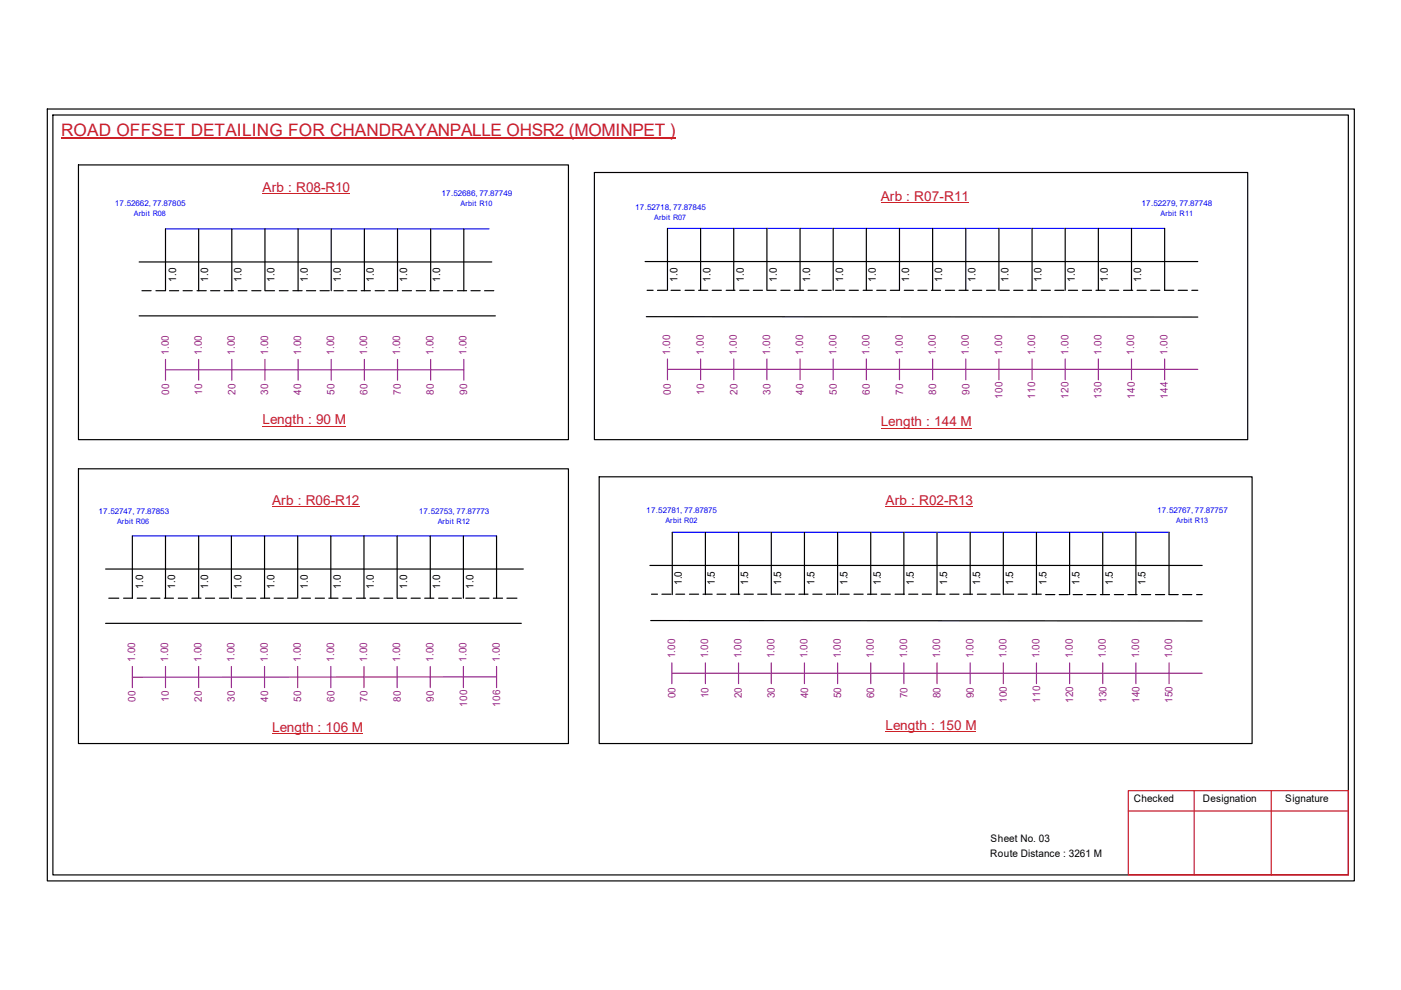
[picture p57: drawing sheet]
<svg xmlns="http://www.w3.org/2000/svg" width="297mm" height="210mm" viewBox="0 0 297 210" stroke-linecap="round" stroke-linejoin="round" font-family="sans-serif">
<defs><g id="words">
<text font-size="3.6" fill="#cd2027" x="13" y="28.9">ROAD OFFSET DETAILING FOR CHANDRAYANPALLE OHSR2 (MOMINPET )</text>
<g font-size="2.9" fill="#cd2027">
<text x="55.7" y="40.6">Arb : R08-R10</text>
<text x="186.7" y="42.6">Arb : R07-R11</text>
<text x="55.7" y="90">Length : 90 M</text>
<text x="186.7" y="90.4">Length : 144 M</text>
<text x="57.7" y="107.1">Arb : R06-R12</text>
<text x="187.7" y="107.1">Arb : R02-R13</text>
<text x="57.7" y="155.2">Length : 106 M</text>
<text x="187.7" y="154.9">Length : 150 M</text>
</g>
<g font-size="2.2">
<text x="37.4" y="59.7" transform="rotate(-90 37.4 59.7)">1.0</text>
<text x="44.2" y="59.7" transform="rotate(-90 44.2 59.7)">1.0</text>
<text x="51.2" y="59.7" transform="rotate(-90 51.2 59.7)">1.0</text>
<text x="58.2" y="59.7" transform="rotate(-90 58.2 59.7)">1.0</text>
<text x="65.2" y="59.7" transform="rotate(-90 65.2 59.7)">1.0</text>
<text x="72.3" y="59.7" transform="rotate(-90 72.3 59.7)">1.0</text>
<text x="79.3" y="59.7" transform="rotate(-90 79.3 59.7)">1.0</text>
<text x="86.3" y="59.7" transform="rotate(-90 86.3 59.7)">1.0</text>
<text x="93.3" y="59.7" transform="rotate(-90 93.3 59.7)">1.0</text>
<text x="143.6" y="59.7" transform="rotate(-90 143.6 59.7)">1.0</text>
<text x="150.7" y="59.7" transform="rotate(-90 150.7 59.7)">1.0</text>
<text x="157.7" y="59.7" transform="rotate(-90 157.7 59.7)">1.0</text>
<text x="164.7" y="59.7" transform="rotate(-90 164.7 59.7)">1.0</text>
<text x="171.7" y="59.7" transform="rotate(-90 171.7 59.7)">1.0</text>
<text x="178.8" y="59.7" transform="rotate(-90 178.8 59.7)">1.0</text>
<text x="185.7" y="59.7" transform="rotate(-90 185.7 59.7)">1.0</text>
<text x="192.7" y="59.7" transform="rotate(-90 192.7 59.7)">1.0</text>
<text x="199.8" y="59.7" transform="rotate(-90 199.8 59.7)">1.0</text>
<text x="206.8" y="59.7" transform="rotate(-90 206.8 59.7)">1.0</text>
<text x="213.8" y="59.7" transform="rotate(-90 213.8 59.7)">1.0</text>
<text x="220.8" y="59.7" transform="rotate(-90 220.8 59.7)">1.0</text>
<text x="227.9" y="59.7" transform="rotate(-90 227.9 59.7)">1.0</text>
<text x="234.9" y="59.7" transform="rotate(-90 234.9 59.7)">1.0</text>
<text x="241.9" y="59.7" transform="rotate(-90 241.9 59.7)">1.0</text>
<text x="30.3" y="124.9" transform="rotate(-90 30.3 124.9)">1.0</text>
<text x="37.1" y="124.9" transform="rotate(-90 37.1 124.9)">1.0</text>
<text x="44.2" y="124.9" transform="rotate(-90 44.2 124.9)">1.0</text>
<text x="51.2" y="124.9" transform="rotate(-90 51.2 124.9)">1.0</text>
<text x="58.2" y="124.9" transform="rotate(-90 58.2 124.9)">1.0</text>
<text x="65.2" y="124.9" transform="rotate(-90 65.2 124.9)">1.0</text>
<text x="72.3" y="124.9" transform="rotate(-90 72.3 124.9)">1.0</text>
<text x="79.3" y="124.9" transform="rotate(-90 79.3 124.9)">1.0</text>
<text x="86.3" y="124.9" transform="rotate(-90 86.3 124.9)">1.0</text>
<text x="93.3" y="124.9" transform="rotate(-90 93.3 124.9)">1.0</text>
<text x="100.4" y="124.9" transform="rotate(-90 100.4 124.9)">1.0</text>
<text x="144.6" y="124.1" transform="rotate(-90 144.6 124.1)">1.0</text>
<text x="151.6" y="124.1" transform="rotate(-90 151.6 124.1)">1.5</text>
<text x="158.6" y="124.1" transform="rotate(-90 158.6 124.1)">1.5</text>
<text x="165.6" y="124.1" transform="rotate(-90 165.6 124.1)">1.5</text>
<text x="172.7" y="124.1" transform="rotate(-90 172.7 124.1)">1.5</text>
<text x="179.7" y="124.1" transform="rotate(-90 179.7 124.1)">1.5</text>
<text x="186.7" y="124.1" transform="rotate(-90 186.7 124.1)">1.5</text>
<text x="193.8" y="124.1" transform="rotate(-90 193.8 124.1)">1.5</text>
<text x="200.8" y="124.1" transform="rotate(-90 200.8 124.1)">1.5</text>
<text x="207.8" y="124.1" transform="rotate(-90 207.8 124.1)">1.5</text>
<text x="214.8" y="124.1" transform="rotate(-90 214.8 124.1)">1.5</text>
<text x="221.9" y="124.1" transform="rotate(-90 221.9 124.1)">1.5</text>
<text x="228.9" y="124.1" transform="rotate(-90 228.9 124.1)">1.5</text>
<text x="235.9" y="124.1" transform="rotate(-90 235.9 124.1)">1.5</text>
<text x="242.9" y="124.1" transform="rotate(-90 242.9 124.1)">1.5</text>
<text x="240.4" y="170.1">Checked</text>
<text x="255.1" y="170.1">Designation</text>
<text x="272.5" y="170.1">Signature</text>
<text x="210" y="178.6">Sheet No. 03</text>
<text x="209.9" y="181.7">Route Distance : 3261 M</text>
</g>
<g font-size="2.2" fill="#93278f">
<text x="35.8" y="75.3" transform="rotate(-90 35.8 75.3)">1.00</text>
<text x="42.8" y="75.3" transform="rotate(-90 42.8 75.3)">1.00</text>
<text x="49.8" y="75.3" transform="rotate(-90 49.8 75.3)">1.00</text>
<text x="56.9" y="75.3" transform="rotate(-90 56.9 75.3)">1.00</text>
<text x="63.9" y="75.3" transform="rotate(-90 63.9 75.3)">1.00</text>
<text x="70.8" y="75.3" transform="rotate(-90 70.8 75.3)">1.00</text>
<text x="77.8" y="75.3" transform="rotate(-90 77.8 75.3)">1.00</text>
<text x="84.9" y="75.3" transform="rotate(-90 84.9 75.3)">1.00</text>
<text x="91.9" y="75.3" transform="rotate(-90 91.9 75.3)">1.00</text>
<text x="98.9" y="75.3" transform="rotate(-90 98.9 75.3)">1.00</text>
<text x="142.1" y="75.2" transform="rotate(-90 142.1 75.2)">1.00</text>
<text x="149.2" y="75.2" transform="rotate(-90 149.2 75.2)">1.00</text>
<text x="156.2" y="75.2" transform="rotate(-90 156.2 75.2)">1.00</text>
<text x="163.3" y="75.2" transform="rotate(-90 163.3 75.2)">1.00</text>
<text x="170.3" y="75.2" transform="rotate(-90 170.3 75.2)">1.00</text>
<text x="177.3" y="75.2" transform="rotate(-90 177.3 75.2)">1.00</text>
<text x="184.4" y="75.2" transform="rotate(-90 184.4 75.2)">1.00</text>
<text x="191.4" y="75.2" transform="rotate(-90 191.4 75.2)">1.00</text>
<text x="198.4" y="75.2" transform="rotate(-90 198.4 75.2)">1.00</text>
<text x="205.4" y="75.2" transform="rotate(-90 205.4 75.2)">1.00</text>
<text x="212.5" y="75.2" transform="rotate(-90 212.5 75.2)">1.00</text>
<text x="219.5" y="75.2" transform="rotate(-90 219.5 75.2)">1.00</text>
<text x="226.5" y="75.2" transform="rotate(-90 226.5 75.2)">1.00</text>
<text x="233.5" y="75.2" transform="rotate(-90 233.5 75.2)">1.00</text>
<text x="240.5" y="75.2" transform="rotate(-90 240.5 75.2)">1.00</text>
<text x="247.5" y="75.2" transform="rotate(-90 247.5 75.2)">1.00</text>
<text x="35.9" y="83.7" transform="rotate(-90 35.9 83.7)">00</text>
<text x="42.9" y="83.7" transform="rotate(-90 42.9 83.7)">10</text>
<text x="49.9" y="83.7" transform="rotate(-90 49.9 83.7)">20</text>
<text x="56.9" y="83.7" transform="rotate(-90 56.9 83.7)">30</text>
<text x="63.9" y="83.7" transform="rotate(-90 63.9 83.7)">40</text>
<text x="70.9" y="83.7" transform="rotate(-90 70.9 83.7)">50</text>
<text x="77.9" y="83.7" transform="rotate(-90 77.9 83.7)">60</text>
<text x="85" y="83.7" transform="rotate(-90 85 83.7)">70</text>
<text x="92" y="83.7" transform="rotate(-90 92 83.7)">80</text>
<text x="99" y="83.7" transform="rotate(-90 99 83.7)">90</text>
<text x="142.2" y="83.7" transform="rotate(-90 142.2 83.7)">00</text>
<text x="149.3" y="83.7" transform="rotate(-90 149.3 83.7)">10</text>
<text x="156.3" y="83.7" transform="rotate(-90 156.3 83.7)">20</text>
<text x="163.4" y="83.7" transform="rotate(-90 163.4 83.7)">30</text>
<text x="170.4" y="83.7" transform="rotate(-90 170.4 83.7)">40</text>
<text x="177.4" y="83.7" transform="rotate(-90 177.4 83.7)">50</text>
<text x="184.4" y="83.7" transform="rotate(-90 184.4 83.7)">60</text>
<text x="191.5" y="83.7" transform="rotate(-90 191.5 83.7)">70</text>
<text x="198.5" y="83.7" transform="rotate(-90 198.5 83.7)">80</text>
<text x="205.5" y="83.7" transform="rotate(-90 205.5 83.7)">90</text>
<text x="212.6" y="84.6" transform="rotate(-90 212.6 84.6)">100</text>
<text x="219.5" y="84.6" transform="rotate(-90 219.5 84.6)">110</text>
<text x="226.5" y="84.6" transform="rotate(-90 226.5 84.6)">120</text>
<text x="233.5" y="84.6" transform="rotate(-90 233.5 84.6)">130</text>
<text x="240.6" y="84.6" transform="rotate(-90 240.6 84.6)">140</text>
<text x="247.6" y="84.6" transform="rotate(-90 247.6 84.6)">144</text>
<text x="28.7" y="140.4" transform="rotate(-90 28.7 140.4)">1.00</text>
<text x="35.7" y="140.4" transform="rotate(-90 35.7 140.4)">1.00</text>
<text x="42.7" y="140.4" transform="rotate(-90 42.7 140.4)">1.00</text>
<text x="49.7" y="140.4" transform="rotate(-90 49.7 140.4)">1.00</text>
<text x="56.8" y="140.4" transform="rotate(-90 56.8 140.4)">1.00</text>
<text x="63.8" y="140.4" transform="rotate(-90 63.8 140.4)">1.00</text>
<text x="70.8" y="140.4" transform="rotate(-90 70.8 140.4)">1.00</text>
<text x="77.8" y="140.4" transform="rotate(-90 77.8 140.4)">1.00</text>
<text x="84.9" y="140.4" transform="rotate(-90 84.9 140.4)">1.00</text>
<text x="91.9" y="140.4" transform="rotate(-90 91.9 140.4)">1.00</text>
<text x="98.9" y="140.4" transform="rotate(-90 98.9 140.4)">1.00</text>
<text x="106" y="140.4" transform="rotate(-90 106 140.4)">1.00</text>
<text x="143.1" y="139.6" transform="rotate(-90 143.1 139.6)">1.00</text>
<text x="150.2" y="139.6" transform="rotate(-90 150.2 139.6)">1.00</text>
<text x="157.2" y="139.6" transform="rotate(-90 157.2 139.6)">1.00</text>
<text x="164.2" y="139.6" transform="rotate(-90 164.2 139.6)">1.00</text>
<text x="171.2" y="139.6" transform="rotate(-90 171.2 139.6)">1.00</text>
<text x="178.3" y="139.6" transform="rotate(-90 178.3 139.6)">1.00</text>
<text x="185.3" y="139.6" transform="rotate(-90 185.3 139.6)">1.00</text>
<text x="192.3" y="139.6" transform="rotate(-90 192.3 139.6)">1.00</text>
<text x="199.3" y="139.6" transform="rotate(-90 199.3 139.6)">1.00</text>
<text x="206.4" y="139.6" transform="rotate(-90 206.4 139.6)">1.00</text>
<text x="213.4" y="139.6" transform="rotate(-90 213.4 139.6)">1.00</text>
<text x="220.4" y="139.6" transform="rotate(-90 220.4 139.6)">1.00</text>
<text x="227.5" y="139.6" transform="rotate(-90 227.5 139.6)">1.00</text>
<text x="234.5" y="139.6" transform="rotate(-90 234.5 139.6)">1.00</text>
<text x="241.5" y="139.6" transform="rotate(-90 241.5 139.6)">1.00</text>
<text x="248.5" y="139.6" transform="rotate(-90 248.5 139.6)">1.00</text>
<text x="28.7" y="148.8" transform="rotate(-90 28.7 148.8)">00</text>
<text x="35.8" y="148.8" transform="rotate(-90 35.8 148.8)">10</text>
<text x="42.8" y="148.8" transform="rotate(-90 42.8 148.8)">20</text>
<text x="49.8" y="148.8" transform="rotate(-90 49.8 148.8)">30</text>
<text x="56.9" y="148.8" transform="rotate(-90 56.9 148.8)">40</text>
<text x="63.9" y="148.8" transform="rotate(-90 63.9 148.8)">50</text>
<text x="70.9" y="148.8" transform="rotate(-90 70.9 148.8)">60</text>
<text x="77.9" y="148.8" transform="rotate(-90 77.9 148.8)">70</text>
<text x="85" y="148.8" transform="rotate(-90 85 148.8)">80</text>
<text x="92" y="148.8" transform="rotate(-90 92 148.8)">90</text>
<text x="99" y="149.9" transform="rotate(-90 99 149.9)">100</text>
<text x="106" y="149.9" transform="rotate(-90 106 149.9)">106</text>
<text x="143.2" y="148.1" transform="rotate(-90 143.2 148.1)">00</text>
<text x="150.2" y="148.1" transform="rotate(-90 150.2 148.1)">10</text>
<text x="157.3" y="148.1" transform="rotate(-90 157.3 148.1)">20</text>
<text x="164.3" y="148.1" transform="rotate(-90 164.3 148.1)">30</text>
<text x="171.3" y="148.1" transform="rotate(-90 171.3 148.1)">40</text>
<text x="178.3" y="148.1" transform="rotate(-90 178.3 148.1)">50</text>
<text x="185.4" y="148.1" transform="rotate(-90 185.4 148.1)">60</text>
<text x="192.4" y="148.1" transform="rotate(-90 192.4 148.1)">70</text>
<text x="199.4" y="148.1" transform="rotate(-90 199.4 148.1)">80</text>
<text x="206.5" y="148.1" transform="rotate(-90 206.5 148.1)">90</text>
<text x="213.5" y="149.1" transform="rotate(-90 213.5 149.1)">100</text>
<text x="220.5" y="149.1" transform="rotate(-90 220.5 149.1)">110</text>
<text x="227.5" y="149.1" transform="rotate(-90 227.5 149.1)">120</text>
<text x="234.6" y="149.1" transform="rotate(-90 234.6 149.1)">130</text>
<text x="241.6" y="149.1" transform="rotate(-90 241.6 149.1)">140</text>
<text x="248.6" y="149.1" transform="rotate(-90 248.6 149.1)">150</text>
</g>
<g font-size="1.7" fill="#00f">
<text x="93.6" y="41.6">17.52686, 77.87749</text>
<text x="24.3" y="43.6">17.52662, 77.87805</text>
<text x="134.7" y="44.5">17.52718, 77.87845</text>
<text x="242" y="43.7">17.52279, 77.87748</text>
<text x="20.9" y="108.9">17.52747, 77.87853</text>
<text x="88.8" y="109">17.52753, 77.87773</text>
<text x="137" y="108.8">17.52781, 77.87875</text>
<text x="245.3" y="108.7">17.52767, 77.87757</text>
</g>
<g font-size="1.6" fill="#00f">
<text x="28.4" y="45.7">Arbit R08</text>
<text x="97.7" y="43.7">Arbit R10</text>
<text x="138.7" y="46.6">Arbit R07</text>
<text x="246.1" y="45.8">Arbit R11</text>
<text x="24.8" y="111">Arbit R06</text>
<text x="92.8" y="111.2">Arbit R12</text>
<text x="141.1" y="110.9">Arbit R02</text>
<text x="249.4" y="110.9">Arbit R13</text>
</g>
</g></defs>
<g fill="none" stroke="#000" stroke-width=".25">
<path d="M10 23.1h277.1v163.7h-277.1zM11.2 24.4h274.7v161.1h-274.7zM16.6 35h103.9v58.2h-103.9zM126 36.6h138.5v56.6h-138.5zM29.5 55.5h74.8M35.1 48.5v13.1M42.1 48.5v13.1M49.1 48.5v13.1M56.2 48.5v13.1M63.2 48.5v13.1M70.2 48.5v13.1M77.3 48.5v13.1"/>
<path d="M84.3 48.5v13.1M91.3 48.5v13.1M98.3 48.5v13.1M136.8 55.5h117.2M141.5 48.4v13.2M148.5 48.4v13.2M155.6 48.4v13.2M162.6 48.4v13.2M169.6 48.4v13.2M176.7 48.4v13.2M183.7 48.4v13.2M190.7 48.4v13.2h-1.9"/>
<path d="M197.7 48.4v13.2M204.8 48.4v13.2M211.8 48.4v13.2M218.8 48.4v13.2M225.8 48.4v13.2M232.9 48.4v13.2M239.9 48.4v13.2M246.9 48.4v13.2h2M29.5 67h75.5M30.1 61.6h1.9M33.1 61.6h1.9M35.9 61.6h2"/>
<path d="M38.8 61.6h2M41.8 61.6h1.9M44.7 61.6h1.9M47.5 61.6h2M50.5 61.6h1.9M53.4 61.6h1.9M56.3 61.6h1.9M59.2 61.6h1.9M62.1 61.6h1.9M65 61.6h1.9M67.9 61.6h1.9M70.8 61.6h2"/>
<path d="M73.7 61.6h1.9M76.6 61.6h1.9M79.5 61.6h2M82.4 61.6h2M85.3 61.6h1.9M88.3 61.6h1.9M91.1 61.6h2M94 61.6h2M97 61.6h1.9M99.9 61.6h1.9M102.7 61.6h2M137 67.1l117 .1"/>
<path d="M137.2 61.6h1.3M139.4 61.6h1.9M142.3 61.6h1.9M145.2 61.6h2M148.1 61.6h2M151 61.6h1.9M154 61.6h1.8M156.8 61.6h2M159.7 61.6h2M162.7 61.6h1.8M165.6 61.6h1.9M168.4 61.6h2"/>
<path d="M171.3 61.6h2M174.3 61.6h1.9M177.2 61.6h1.9M180 61.6h2M183 61.6h2M185.9 61.6h1.9M191.7 61.6h2M194.6 61.6h2M197.5 61.6h1.9M200.4 61.6h2M203.3 61.6h2M206.2 61.6h1.9"/>
<path d="M209.2 61.6h1.8M212 61.6h2M214.9 61.6h2M217.9 61.6h1.8M220.8 61.6h1.9M223.6 61.6h2M226.5 61.6h2M229.5 61.6h1.9M232.4 61.6h1.9M235.2 61.6h2M238.2 61.6h2M241.1 61.6h1.9"/>
<path d="M244 61.6h1.9M249.8 61.6h2M252.7 61.6h1.3M16.6 99.4h103.9v58.2h-103.9zM28.1 113.6v13.2h-1.9M35.1 113.6v13.2M42.1 113.6v13.2M49.1 113.6v13.2M56.1 113.6v13.2M63.1 113.6v13.2M70.1 113.6v13.2M77.2 113.6v13.2"/>
<path d="M84.2 113.6v13.2M91.2 113.6v13.2M98.3 113.6v13.2M105.3 113.6v13.2M127 101.1h138.5v56.5h-138.5zM137.8 119.9h117.1M142.5 112.9v13.2M149.6 112.9v13.2M156.6 112.9v13.2M163.5 112.9v13.2M170.6 112.9v13.2M177.6 112.9v13.2"/>
<path d="M184.6 112.9v13.2M191.6 112.9v13.2M198.7 112.9v13.2M205.7 112.9v13.2M212.7 112.9v13.2M219.7 112.9v13.2M226.8 112.9v13.2M233.8 112.9v13.2M240.8 112.9v13.2M247.9 112.9v13.2h1.9M22.4 120.6h88.6M22.4 132.2h88.1"/>
<path d="M23.1 126.8h2.1M29.1 126.8h1.9M32 126.8h1.9M34.8 126.8h2M37.8 126.8h1.9M40.7 126.8h1.9M43.6 126.8h1.9M46.5 126.8h2M49.4 126.8h1.9M52.3 126.8h1.9M55.2 126.8h2M58.1 126.8h2"/>
<path d="M61 126.8h1.9M64 126.8h1.8M66.8 126.8h2M69.7 126.8h2M72.7 126.8h1.8M75.6 126.8h1.9M78.4 126.8h2M81.4 126.8h1.9M84.3 126.8h1.9M87.2 126.8h1.9M90 126.8h2M93 126.8h2"/>
<path d="M95.9 126.8h1.9M98.8 126.8h1.9M101.7 126.8h2M104.6 126.8h1.9M107.5 126.8h2.1M138 131.6l116.9 .1M138.1 126h1.3M140.3 126h2M143.3 126h1.9M146.2 126h1.9M149.1 126h1.9M152 126h1.9"/>
<path d="M154.9 126h1.9M157.8 126h1.9M160.7 126h1.9M163.6 126h2M166.5 126h1.9M169.4 126h1.9M172.3 126h2M175.2 126h2M178.1 126h1.9M181.1 126h1.9M183.9 126h2M186.8 126h2"/>
<path d="M189.8 126h1.9M192.7 126h1.9M195.5 126h2M198.5 126h1.9M201.4 126h1.9M204.3 126h1.9M207.2 126h1.9M210.1 126h1.9M213 126h1.9M215.9 126h1.9M218.8 126h2M221.7 126.1h1.9"/>
<path d="M224.6 126.1h1.9M227.5 126.1h2M230.4 126.1h2M233.3 126.1h1.9M236.3 126.1h1.9M239.1 126.1h2M242 126.1h2M245 126.1h1.9M250.7 126.1h2M253.7 126.1h1.2"/>
</g>
<path d="M239.2 167.6h46.7v17.9h-46.7zM239.2 172h46.7M253.2 167.6v17.9M269.5 167.6v17.9" fill="none" stroke="#cc1f26" stroke-width=".25"/>
<path d="M13 29.3h130.2" fill="none" stroke="#cd2027" stroke-width=".25"/>
<path d="M35.1 48.5h68.6M141.5 48.4h105.4M28.1 113.6h77.2M142.5 112.9h105.4" fill="none" stroke="#00f" stroke-width=".25"/>
<g fill="none" stroke="#93278f" stroke-width=".25">
<path d="M35.1 78.4h63.2M35.1 76.2v4.4M42.1 76.2v4.4M49.1 76.2v4.4M56.2 76.2v4.4M63.2 76.2v4.4M70.2 76.2v4.4M77.3 76.2v4.4M84.3 76.2v4.4M91.3 76.2v4.4M98.3 76.2v4.4M141.5 78.3h112.5"/>
<path d="M141.5 76.1v4.4M148.5 76.1v4.4M155.6 76.1v4.4M162.6 76.1v4.4M169.6 76.1v4.4M176.7 76.1v4.4M183.7 76.1v4.4M190.7 76.1v4.4M197.7 76.1v4.4M204.8 76.1v4.4M211.8 76.1v4.4M218.8 76.1v4.4"/>
<path d="M225.8 76.1v4.4M232.9 76.1v4.4M239.9 76.1v4.4M246.9 76.1v4.4M28.1 141.3v4.5M35.1 141.3v4.5M42.1 141.3v4.5M49.1 141.3v4.5M56.1 141.3v4.5M63.1 141.3v4.5M70.1 141.3v4.5M77.2 141.3v4.5"/>
<path d="M84.2 141.3v4.5M91.2 141.3v4.5M98.3 141.3v4.5M105.3 143.5l-77.2 .1M105.3 141.3v4.5M142.4 140.5v4.4M142.5 142.7h112.4M149.6 140.5v4.4M156.6 140.5v4.4M163.5 140.5v4.4M170.6 140.5v4.4M177.6 140.5v4.4"/>
<path d="M184.6 140.5v4.4M191.6 140.5v4.4M198.7 140.5v4.4M205.7 140.5v4.4M212.7 140.5v4.4M219.7 140.5v4.4M226.8 140.5v4.4M233.8 140.5v4.4M240.8 140.5v4.4M247.9 140.5v4.4"/>
</g>
<path d="M55.7 41h18.4M186.7 42.9h18.7M55.7 90.3h17.6M186.7 90.8h19.2M57.7 107.4h18.5M187.7 107.4h18.5M57.7 155.5h19.2M187.7 155.2h19.3" fill="none" stroke="#cd2027" stroke-width=".21"/>
<use href="#words"/>
</svg>
